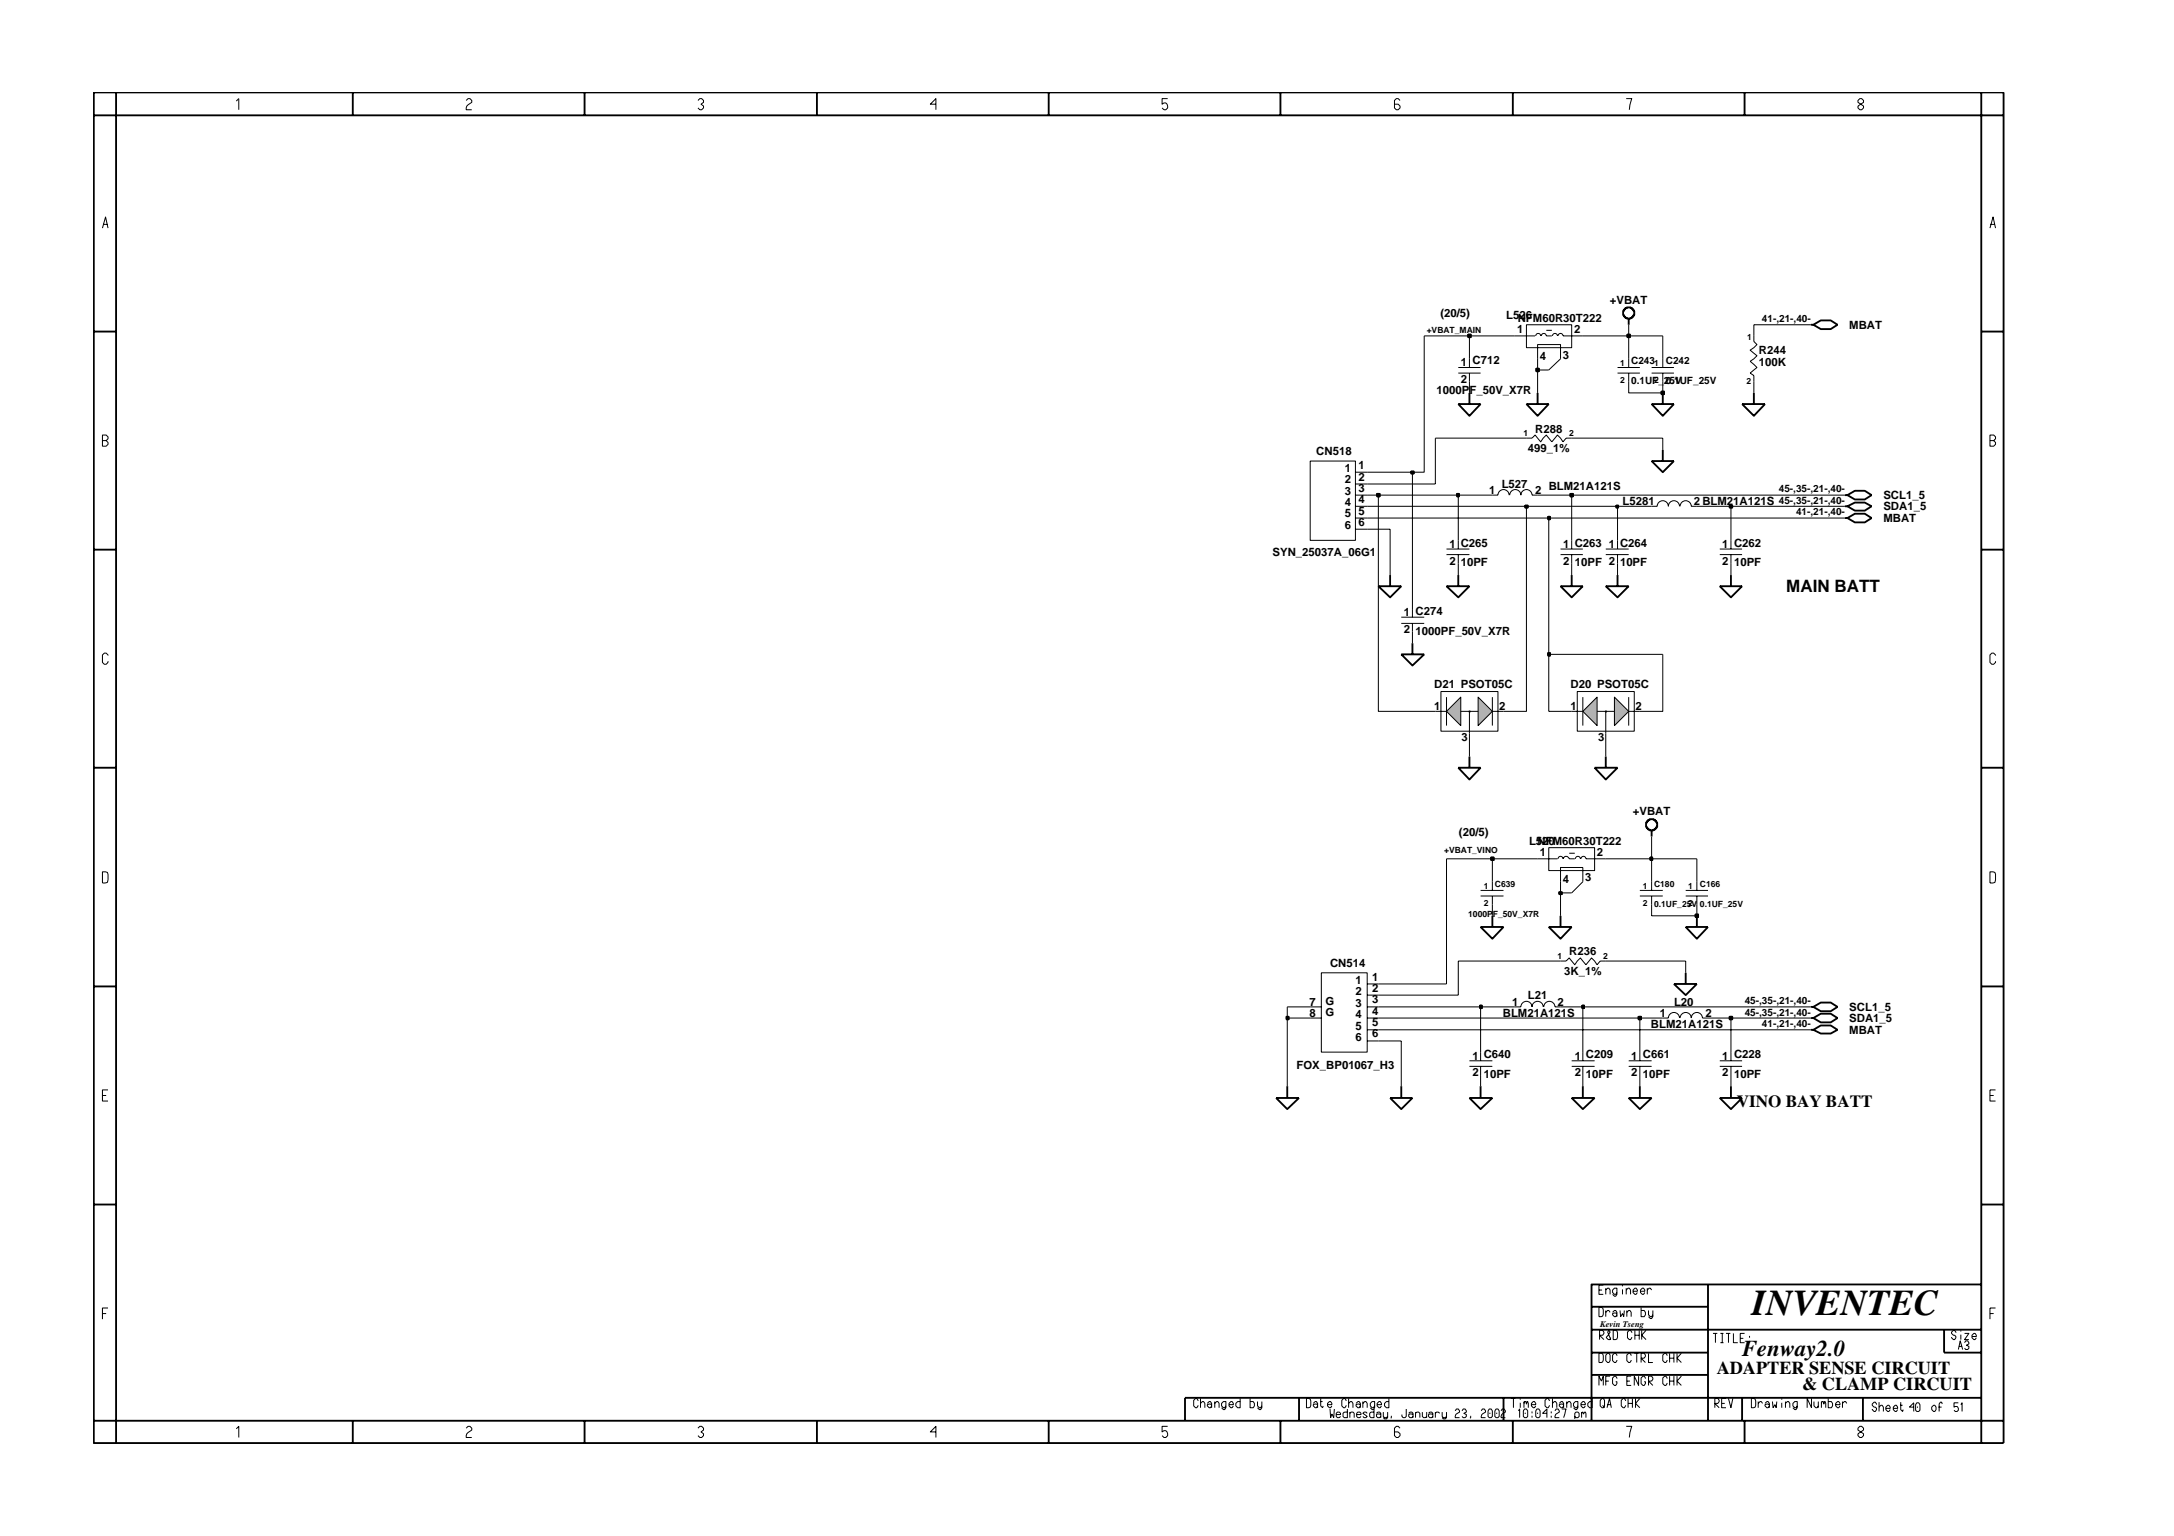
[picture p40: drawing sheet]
<svg xmlns="http://www.w3.org/2000/svg" width="297mm" height="210mm" viewBox="0 0 297 210" stroke-linecap="round" stroke-linejoin="round" font-family="sans-serif">
<defs><g id="words">
<text font-size="5" x="239.4" y="179.7">INVENTEC</text>
<text font-size="3.1" x="238" y="185.3">Fenway2.0</text>
<g font-size="2.5">
<text x="234.6" y="187.7">ADAPTER SENSE CIRCUIT</text>
<text x="246.2" y="190">&amp; CLAMP CIRCUIT</text>
</g>
<g font-size="2.3">
<text x="244.1" y="81">MAIN BATT</text>
<text x="237.3" y="151.2">VINO BAY BATT</text>
</g>
<g font-size="1.6">
<text x="220" y="41.5">+VBAT</text>
<text x="196.8" y="43.3">(20/5)</text>
<text x="205.8" y="43.6">L526</text>
<text x="207.3" y="45.5">1</text>
<text x="207.4" y="44">NFM60R30T222</text>
<text x="215.1" y="45.5">2</text>
<text x="252.7" y="44.9">MBAT</text>
<text x="196.3" y="53.9">1000PF_50V_X7R</text>
<text x="199.6" y="50">1 C712</text>
<text x="199.6" y="52.3">2</text>
<text x="210.4" y="49.2">4</text>
<text x="213.5" y="49">3</text>
<text x="240.3" y="50">100K</text>
<text x="240.3" y="48.4">R244</text>
<text x="209.8" y="59.1">R288</text>
<text x="179.9" y="62.2">CN518</text>
<text x="183.8" y="64.4">1</text>
<text x="185.6" y="64.1">1</text>
<text x="185.6" y="65.7">2</text>
<text x="208.8" y="61.8">499_1%</text>
<text x="183.8" y="66.1">2</text>
<text x="183.8" y="67.6">3</text>
<text x="183.8" y="69.1">4</text>
<text x="183.8" y="70.7">5</text>
<text x="185.6" y="67.3">3</text>
<text x="185.6" y="68.8">4</text>
<text x="185.6" y="70.3">5</text>
<text x="185.6" y="71.9">6</text>
<text x="203.5" y="67.5">1</text>
<text x="205.2" y="66.7">L527</text>
<text x="209.7" y="67.5">2</text>
<text x="211.6" y="66.9">BLM21A121S</text>
<text x="221.7" y="69">L5281</text>
<text x="231.4" y="69">2 BLM21A121S</text>
<text x="257.3" y="71.4">MBAT</text>
<text x="257.3" y="69.8">SDA1_5</text>
<text x="257.3" y="68.2">SCL1_5</text>
<text x="173.9" y="76">SYN_25037A_06G1</text>
<text x="183.8" y="72.2">6</text>
<text x="198.1" y="74.9">1 C265</text>
<text x="198.1" y="77.1">2</text>
<text x="199.6" y="77.4">10PF</text>
<text x="213.6" y="74.9">1 C263</text>
<text x="213.6" y="77.1">2</text>
<text x="215.2" y="77.4">10PF 2</text>
<text x="219.8" y="74.9">1 C264</text>
<text x="221.3" y="77.4">10PF</text>
<text x="235.3" y="74.9">1 C262</text>
<text x="235.3" y="77.1">2</text>
<text x="236.9" y="77.4">10PF</text>
<text x="191.8" y="84.2">1 C274</text>
<text x="191.8" y="86.5">2</text>
<text x="193.4" y="86.7">1000PF_50V_X7R</text>
<text x="196" y="94.1">D21 PSOT05C</text>
<text x="214.6" y="94.1">D20 PSOT05C</text>
<text x="195.9" y="97">1</text>
<text x="199.7" y="101.3">3</text>
<text x="204.8" y="97">2</text>
<text x="214.6" y="97">1</text>
<text x="218.4" y="101.3">3</text>
<text x="223.5" y="97">2</text>
<text x="223.1" y="111.3">+VBAT</text>
<text x="199.3" y="114.3">(20/5)</text>
<text x="208.9" y="115.5">L520</text>
<text x="210.1" y="115.4">NFM60R30T222</text>
<text x="210.4" y="117">1</text>
<text x="218.2" y="117">2</text>
<text x="213.5" y="120.7">4</text>
<text x="216.6" y="120.5">3</text>
<text x="214.4" y="130.6">R236</text>
<text x="178.9" y="137.4">7</text>
<text x="181.1" y="137.4">G</text>
<text x="181.7" y="132.2">CN514</text>
<text x="185.2" y="134.5">1</text>
<text x="185.2" y="136">2</text>
<text x="185.2" y="137.6">3</text>
<text x="187.5" y="134">1</text>
<text x="187.5" y="135.5">2</text>
<text x="187.5" y="137">3</text>
<text x="206.6" y="137.4">1</text>
<text x="208.7" y="136.6">L21</text>
<text x="212.8" y="137.4">2</text>
<text x="213.7" y="133.3">3K_1%</text>
<text x="228.7" y="137.4">L20</text>
<text x="178.9" y="139">8</text>
<text x="181.1" y="138.9">G</text>
<text x="185.2" y="139.1">4</text>
<text x="185.2" y="140.7">5</text>
<text x="185.2" y="142.3">6</text>
<text x="187.5" y="138.7">4</text>
<text x="187.5" y="140.2">5</text>
<text x="187.5" y="141.7">6</text>
<text x="205.3" y="139">BLM21A121S</text>
<text x="225.6" y="140.5">BLM21A121S</text>
<text x="226.8" y="139">1</text>
<text x="233" y="139">2</text>
<text x="252.7" y="141.3">MBAT</text>
<text x="252.7" y="138.2">SCL1_5</text>
<text x="252.7" y="139.7">SDA1_5</text>
<text x="177.1" y="146.1">FOX_BP01067_H3</text>
<text x="201.2" y="144.8">1 C640</text>
<text x="201.2" y="147.1">2</text>
<text x="202.7" y="147.3">10PF</text>
<text x="215.2" y="144.8">1 C209</text>
<text x="215.2" y="147.1">2</text>
<text x="216.7" y="147.3">10PF</text>
<text x="222.9" y="144.8">1 C661</text>
<text x="222.9" y="147.1">2</text>
<text x="224.5" y="147.3">10PF</text>
<text x="235.3" y="144.8">1 C228</text>
<text x="235.3" y="147.1">2</text>
<text x="236.9" y="147.3">10PF</text>
</g>
<g font-size="1.4">
<text x="240.7" y="44">41-,21-,40-</text>
<text x="222.9" y="49.8">C243</text>
<text x="222.9" y="52.5">0.1UF_25V</text>
<text x="227.6" y="49.8">C242</text>
<text x="227.6" y="52.5">0.1UF_25V</text>
<text x="243" y="68.8">45-,35-,21-,40-</text>
<text x="243" y="67.2">45-,35-,21-,40-</text>
<text x="245.4" y="70.4">41-,21-,40-</text>
<text x="238.4" y="137.2">45-,35-,21-,40-</text>
<text x="238.4" y="138.8">45-,35-,21-,40-</text>
<text x="240.7" y="140.3">41-,21-,40-</text>
</g>
<g font-size="1.2">
<text x="194.9" y="45.6">+VBAT_MAIN</text>
<text x="238.7" y="46.4">1</text>
<text x="221.3" y="50">1</text>
<text x="221.3" y="52.3">2</text>
<text x="226" y="50">1</text>
<text x="226" y="52.3">2</text>
<text x="238.6" y="52.5">2</text>
<text x="208.1" y="59.5">1</text>
<text x="214.4" y="59.5">2</text>
<text x="197.3" y="116.6">+VBAT_VINO</text>
<text x="200.6" y="125.3">1000PF_50V_X7R</text>
<text x="202.7" y="121.4">1</text>
<text x="202.7" y="123.8">2</text>
<text x="204.2" y="121.3">C639</text>
<text x="224.5" y="121.4">1</text>
<text x="224.5" y="123.8">2</text>
<text x="226" y="121.3">C180</text>
<text x="226" y="124">0.1UF_25V 0.1UF_25V</text>
<text x="230.7" y="121.4">1</text>
<text x="230.7" y="123.8">2</text>
<text x="232.3" y="121.3">C166</text>
<text x="212.8" y="131">1</text>
<text x="219.1" y="131">2</text>
<text x="218.6" y="181.3">Kevin Tseng</text>
</g>
</g></defs>
<g fill="none" stroke="#000" stroke-width=".14">
<path d="M199.2 50.2h3.1M199.2 51h3.1M200.8 49v1.2M200.8 51v1.2M221 50.2h3.1M221 51h3.1M222.5 49v1.2M222.5 51v1.2M225.7 50.2h3M225.7 51h3M227.2 49v1.2M227.2 51v1.2"/>
<path d="M239.6 45.9v.8l.5 .4-1 .8 1 .7-1 .8 1 .8-1 .8 .5 .3v.9M179 63h6.2v10.8h-6.2zM185.2 67.7h1.6M185.2 66.1h1.6M185.2 64.5h1.6M185.2 69.2h1.6M185.2 72.3h1.6M185.2 70.8h1.6M197.6 75h3.2M197.6 75.8h3.2M199.2 73.8v1.2M199.2 75.8v1.2"/>
<path d="M203.9 67.7h.8a.76 .76 0 0 1 .7-.8 .76 .76 0 0 1 .8 .8M206.3 67.7a.76 .76 0 0 1 .7-.8 .76 .76 0 0 1 .8 .8 .76 .76 0 0 1 .8-.8 .76 .76 0 0 1 .7 .8h.8M213.2 75h3.1M213.2 75.8h3.1M214.7 73.8v1.2M214.7 75.8v1.2M235 75h3M235 75.8h3M236.5 73.8v1.2M236.5 75.8v1.2M179 139.1h1.5M179 137.6h1.5"/>
<path d="M180.5 132.9h6.3v10.9h-6.3zM186.8 136h1.5M186.8 134.5h1.5M186.8 139.1h1.5M186.8 137.6h1.5M202.3 121.7h3.1M202.3 122.4h3.1M203.9 120.5v1.2M203.9 122.4v1.2M207 137.6h.8a.76 .76 0 0 1 .8-.8 .76 .76 0 0 1 .7 .8 .76 .76 0 0 1 .8-.8 .76 .76 0 0 1 .7 .8M210.9 137.6a.76 .76 0 0 1 .8-.8 .76 .76 0 0 1 .8 .8h.7M213.2 131.3h.8l.4-.4 .8 .9 .7-.9 .8 .9 .8-.9 .7 .9 .4-.5h.8"/>
<path d="M227.2 139.1h.8a.76 .76 0 0 1 .7-.7 .76 .76 0 0 1 .8 .7M229.6 139.1a.76 .76 0 0 1 .7-.7 .76 .76 0 0 1 .8 .7 .76 .76 0 0 1 .7-.7 .76 .76 0 0 1 .8 .7h.8M186.8 142.3h1.5M186.8 140.7h1.5M214.7 145h3.2M214.7 145.7h3.2M216.3 143.8v1.2M216.3 145.7v1.2M235 145h3M235 145.7h3M236.5 143.8v1.2M236.5 145.7v1.2"/>
</g>
<g fill="none" stroke="#000" stroke-width=".25">
<path d="M199.2 55.2h3.1l-1.5 1.6zM200.8 53.7v1.5M208.6 55.2h3l-1.5 1.6zM210.1 53.7v1.5M221.9 42.3l.2-.1a.72 .72 0 0 1 .9 0l.3 .3v.5l-.5 .5h-.5l-.4-.3-.1-.7h.1zM222.5 43.6v.8M225.7 55.2h3l-1.5 1.6zM227.2 53.7v1.5M238 55.2h3.2l-1.6 1.6zM239.6 53.7v1.5M247.4 44.4h.4M247.8 44.4l1-.6h1.3l1 .6-1 .6h-1.3z"/>
<path d="M189.9 78.6v1.5M214.7 78.6v1.5M221 78.6v1.5M236.5 78.6v1.5M252.1 69.2h.3M252.4 69.2l1-.5h1.4l.9 .5-.9 .6h-1.4zM188.3 80.1h3.2l-1.6 1.5zM213.2 80.1h3.1l-1.6 1.5zM219.4 80.1h3.1l-1.5 1.5zM235 80.1h3l-1.5 1.5zM225 112.3l.2-.2a.72 .72 0 0 1 1 0l.2 .4v.5l-.5 .5h-.5l-.4-.4v-.1h-.1zM225.7 113.5v.8"/>
<path d="M230.3 126.7h3.1l-1.6 1.6zM231.8 125.2v1.5M247.4 139.1h.4M247.8 139.1l1-.6h1.3l1 .6-1 .6h-1.3zM235 150h3l-1.5 1.6zM236.5 148.4v1.6M247.4 140.7h.4M247.8 140.7l1-.6h1.3l1 .6-1 .5h-1.3z"/>
</g>
<g fill="#b3b3b3" stroke="#000" stroke-width=".14">
<path d="M197.6 97.2l2-1.9v3.9z" fill-rule="evenodd"/>
<path d="M202 95.3l1.9 1.9-1.9 2z" fill-rule="evenodd"/>
</g>
<path d="M197.6 95.3v3.9M200.8 97.2v3.1M203.9 95.3v3.9" fill="none" stroke="#000" stroke-width=".14"/>
<circle cx="200.8" cy="97.2" r=".08" fill="#b3b3b3" stroke="#000" stroke-width=".14"/>
<path d="M196.1 97.2h1.5M196.9 94.5h7.8v5.4h-7.8zM199.6 97.2h2.4M203.9 97.2h1.5" fill="none" stroke="#000" stroke-width=".14"/>
<g fill="#b3b3b3" stroke="#000" stroke-width=".14">
<path d="M216.3 97.2l1.9-1.9v3.9z" fill-rule="evenodd"/>
<path d="M220.6 95.3l1.9 1.9-1.9 2z" fill-rule="evenodd"/>
</g>
<path d="M216.3 95.3v3.9M219.4 97.2v3.1M222.5 95.3v3.9" fill="none" stroke="#000" stroke-width=".14"/>
<circle cx="219.4" cy="97.2" r=".08" fill="#b3b3b3" stroke="#000" stroke-width=".14"/>
<g fill="none" stroke="#000" stroke-width=".14">
<path d="M207 45.9h2.7M208.6 44.4h6.1v3.1h-6.1zM208.6 59.9h.7l.4-.4 .8 .9 .8-.9 .7 .9 .8-.9 .8 .9 .4-.5h.7M209.8 45.9a.34 .34 0 0 1 .4-.3 .34 .34 0 0 1 .3 .3M210.1 49v-1.9h3.1v1.9M210.6 45.9a.34 .34 0 0 1 .3-.3 .34 .34 0 0 1 .4 .3h.7M211.3 45.1h.7M212.1 45.9a.34 .34 0 0 1 .4-.3 .34 .34 0 0 1 .3 .3M212.9 45.9a.34 .34 0 0 1 .3-.3 .34 .34 0 0 1 .4 .3h2.7M219.4 75h3.1M219.4 75.8h3.1M221 73.8v1.2"/>
<path d="M221 75.8v1.2M225.7 69.2h.7a.76 .76 0 0 1 .8-.8 .76 .76 0 0 1 .8 .8 .76 .76 0 0 1 .7-.8 .76 .76 0 0 1 .8 .8M229.6 69.2a.76 .76 0 0 1 .7-.8 .76 .76 0 0 1 .8 .8h.7M191.5 84.3h3.1M191.5 85.2h3.1M193 83.2v1.1M193 85.2v1.1M214.7 97.2h1.6M215.5 94.5h7.8v5.4h-7.8zM218.2 97.2h2.4M222.5 97.2h1.6M210.1 117.4h2.7"/>
<path d="M211.6 115.8h6.3v3.2h-6.3zM212.9 117.4a.34 .34 0 0 1 .3-.4 .34 .34 0 0 1 .4 .4 .43 .43 0 0 1 .4-.4 .43 .43 0 0 1 .4 .4h.8M214.4 116.6h.8M215.3 117.4a.34 .34 0 0 1 .3-.4 .34 .34 0 0 1 .3 .4M216 117.4a.34 .34 0 0 1 .4-.4 .34 .34 0 0 1 .3 .4h2.7M175.9 139.1v9.3M202.3 137.6v7.4M213.2 120.5v-2h3.1v2M216.3 137.6v6.2M224.1 121.7h3.1M224.1 122.4h3.1M224.1 139.1v5.9"/>
<path d="M225.7 120.5v1.2M225.7 122.4v1.2M230.3 121.7h3.1M230.3 122.4h3.1M231.8 120.5v1.2M231.8 122.4v1.2M236.5 139.1v4.7M188.3 142.3h3.2v6.1M188.3 140.7h59.1M200.8 145h3.1M200.8 145.7h3.1M202.3 145.7v2.7"/>
<path d="M216.3 146.9v1.5M222.5 145h3.2M222.5 145.7h3.2M224.1 145.7v2.7M236.5 146.9v1.5"/>
</g>
<g fill="none" stroke="#000" stroke-width=".25">
<path d="M199.2 78.6v1.5M225.7 63h3l-1.5 1.5zM227.2 61.5v1.5M252.1 67.7h.3M252.1 70.8h.3M252.4 67.7l1-.6h1.4l.9 .6-.9 .6h-1.4zM252.4 70.8l1-.6h1.4l.9 .6-.9 .6h-1.4zM191.5 89.4h3.1l-1.6 1.5zM193 87.9v1.5M197.6 80.1h3.2l-1.6 1.5zM199.2 104.9h3.1l-1.5 1.6zM200.8 103.4v1.5"/>
<path d="M217.9 104.9h3.1l-1.6 1.6zM219.4 103.4v1.5M202.3 126.7h3.1l-1.5 1.6zM203.9 125.2v1.5M211.6 126.7h3.1l-1.5 1.6zM213.2 125.2v1.5M228.7 134.5h3.1l-1.5 1.5zM230.3 132.9v1.6M247.4 137.6h.4M247.8 137.6l1-.6h1.3l1 .6-1 .6h-1.3zM174.4 150h3.1l-1.6 1.6zM175.9 148.4v1.6"/>
<path d="M189.9 150h3.1l-1.5 1.6zM191.5 148.4v1.6M200.8 150h3.1l-1.6 1.6zM202.3 148.4v1.6M214.7 150h3.2l-1.6 1.6zM216.3 148.4v1.6M222.5 150h3.2l-1.6 1.6zM224.1 148.4v1.6"/>
</g>
<path d="M175.8 139h.3v.3h-.3z" fill-rule="evenodd" fill="#c2c2c2" stroke="#000" stroke-width=".25"/>
<path d="M175.8 139h.3v.3h-.3z" fill="none" stroke="#000" stroke-width=".25"/>
<path d="M175.9 137.6v1.5h3.1M188.3 139.1h35.8" fill="none" stroke="#000" stroke-width=".14"/>
<path d="M223.9 139h.3v.3h-.3z" fill-rule="evenodd" fill="#c2c2c2" stroke="#000" stroke-width=".25"/>
<path d="M223.9 139h.3v.3h-.3z" fill="none" stroke="#000" stroke-width=".25"/>
<path d="M224.1 139.1h3.1M233.4 139.1h3.1" fill="none" stroke="#000" stroke-width=".14"/>
<path d="M236.3 139h.4v.3h-.4z" fill-rule="evenodd" fill="#c2c2c2" stroke="#000" stroke-width=".25"/>
<path d="M236.3 139h.4v.3h-.4z" fill="none" stroke="#000" stroke-width=".25"/>
<path d="M175.9 137.6h3.1M188.3 137.6h14M236.5 139.1h10.9" fill="none" stroke="#000" stroke-width=".14"/>
<path d="M202.2 137.4h.3v.4h-.3z" fill-rule="evenodd" fill="#c2c2c2" stroke="#000" stroke-width=".25"/>
<path d="M202.2 137.4h.3v.4h-.3z" fill="none" stroke="#000" stroke-width=".25"/>
<path d="M202.3 137.6h4.7M213.2 137.6h3.1" fill="none" stroke="#000" stroke-width=".14"/>
<path d="M216.2 137.4h.2v.4h-.2z" fill-rule="evenodd" fill="#c2c2c2" stroke="#000" stroke-width=".25"/>
<path d="M216.2 137.4h.2v.4h-.2z" fill="none" stroke="#000" stroke-width=".25"/>
<path d="M197.6 117.4v17.1h-9.3M203.9 123.6v1.6M213.2 131.3h-14v4.7h-10.9M213.2 122v3.2M216.3 137.6h31.1M219.4 131.3h10.9v1.6M225.7 123.6v1.6h6.1" fill="none" stroke="#000" stroke-width=".14"/>
<path d="M231.7 125h.3v.3h-.3z" fill-rule="evenodd" fill="#c2c2c2" stroke="#000" stroke-width=".25"/>
<path d="M231.7 125h.3v.3h-.3z" fill="none" stroke="#000" stroke-width=".25"/>
<path d="M231.8 123.6v1.6" fill="none" stroke="#000" stroke-width=".14"/>
<path d="M213 121.9h.4v.3h-.4z" fill-rule="evenodd" fill="#c2c2c2" stroke="#000" stroke-width=".25"/>
<path d="M213 121.9h.4v.3h-.4z" fill="none" stroke="#000" stroke-width=".25"/>
<path d="M197.6 117.4h6.3v3.1M225.7 117.4v3.1M231.8 117.4v3.1M213.2 120.5v1.5h1.5" fill="none" stroke="#000" stroke-width=".14"/>
<path d="M203.7 117.2h.4v.3h-.4z" fill-rule="evenodd" fill="#c2c2c2" stroke="#000" stroke-width=".25"/>
<path d="M203.7 117.2h.4v.3h-.4z" fill="none" stroke="#000" stroke-width=".25"/>
<path d="M203.9 117.4h6.2M219.4 117.4h6.3" fill="none" stroke="#000" stroke-width=".14"/>
<path d="M225.5 117.2h.2v.3h-.2z" fill-rule="evenodd" fill="#c2c2c2" stroke="#000" stroke-width=".25"/>
<path d="M225.5 117.2h.2v.3h-.2z" fill="none" stroke="#000" stroke-width=".25"/>
<path d="M188.3 67.7v29.5h7.8M208.6 69.2v28h-3.2M211.6 89.4v7.8h3.1M227.2 89.4v7.8h-3.1M200.8 100.3v3.1M219.4 100.3v3.1M225.7 114.3v3.1h6.1" fill="none" stroke="#000" stroke-width=".14"/>
<path d="M211.5 89.3h.3v.3h-.3z" fill-rule="evenodd" fill="#c2c2c2" stroke="#000" stroke-width=".25"/>
<path d="M211.5 89.3h.3v.3h-.3z" fill="none" stroke="#000" stroke-width=".25"/>
<path d="M186.8 70.8h24.8v18.6h15.6M186.8 72.3h3.1v6.3M193 64.5v18.7M199.2 67.7v6.1M199.2 77v1.6M214.7 67.7v6.1M214.7 77v1.6M221 69.2v4.6M221 77v1.6M236.5 69.2v4.6M236.5 77v1.6M193 86.3v1.6" fill="none" stroke="#000" stroke-width=".14"/>
<path d="M211.5 70.6h.3v.4h-.3z" fill-rule="evenodd" fill="#c2c2c2" stroke="#000" stroke-width=".25"/>
<path d="M211.5 70.6h.3v.4h-.3z" fill="none" stroke="#000" stroke-width=".25"/>
<path d="M186.8 69.2h21.8M211.6 70.8h40.5" fill="none" stroke="#000" stroke-width=".14"/>
<path d="M208.4 69.1h.3v.3h-.3z" fill-rule="evenodd" fill="#c2c2c2" stroke="#000" stroke-width=".25"/>
<path d="M208.4 69.1h.3v.3h-.3z" fill="none" stroke="#000" stroke-width=".25"/>
<path d="M208.6 69.2h12.4" fill="none" stroke="#000" stroke-width=".14"/>
<path d="M220.8 69.1h.3v.3h-.3z" fill-rule="evenodd" fill="#c2c2c2" stroke="#000" stroke-width=".25"/>
<path d="M220.8 69.1h.3v.3h-.3z" fill="none" stroke="#000" stroke-width=".25"/>
<path d="M221 69.2h4.7M231.8 69.2h4.7" fill="none" stroke="#000" stroke-width=".14"/>
<path d="M236.3 69.1h.4v.3h-.4z" fill-rule="evenodd" fill="#c2c2c2" stroke="#000" stroke-width=".25"/>
<path d="M236.3 69.1h.4v.3h-.4z" fill="none" stroke="#000" stroke-width=".25"/>
<path d="M186.8 67.7h1.5M236.5 69.2h15.6" fill="none" stroke="#000" stroke-width=".14"/>
<path d="M188.2 67.5h.3v.3h-.3z" fill-rule="evenodd" fill="#c2c2c2" stroke="#000" stroke-width=".25"/>
<path d="M188.2 67.5h.3v.3h-.3z" fill="none" stroke="#000" stroke-width=".25"/>
<path d="M188.3 67.7h10.9" fill="none" stroke="#000" stroke-width=".14"/>
<path d="M199.1 67.5h.2v.3h-.2z" fill-rule="evenodd" fill="#c2c2c2" stroke="#000" stroke-width=".25"/>
<path d="M199.1 67.5h.2v.3h-.2z" fill="none" stroke="#000" stroke-width=".25"/>
<path d="M199.2 67.7h4.7M210.1 67.7h4.6" fill="none" stroke="#000" stroke-width=".14"/>
<path d="M214.6 67.5h.3v.3h-.3z" fill-rule="evenodd" fill="#c2c2c2" stroke="#000" stroke-width=".25"/>
<path d="M214.6 67.5h.3v.3h-.3z" fill="none" stroke="#000" stroke-width=".25"/>
<path d="M196.1 59.9v6.2h-9.3M186.8 64.5h6.2M214.7 67.7h37.4" fill="none" stroke="#000" stroke-width=".14"/>
<path d="M192.8 64.4h.4v.3h-.4z" fill-rule="evenodd" fill="#c2c2c2" stroke="#000" stroke-width=".25"/>
<path d="M192.8 64.4h.4v.3h-.4z" fill="none" stroke="#000" stroke-width=".25"/>
<path d="M194.6 45.9v18.6h-1.6M196.1 59.9h12.5M200.8 52.2v1.5M210.1 50.6v3.1M214.7 59.9h12.5v1.6M222.5 52.2v1.5h4.7" fill="none" stroke="#000" stroke-width=".14"/>
<path d="M227 53.5h.4v.4h-.4z" fill-rule="evenodd" fill="#c2c2c2" stroke="#000" stroke-width=".25"/>
<path d="M227 53.5h.4v.4h-.4z" fill="none" stroke="#000" stroke-width=".25"/>
<path d="M227.2 52.2v1.5M239.6 52.2v1.5" fill="none" stroke="#000" stroke-width=".14"/>
<path d="M209.9 50.4h.4v.3h-.4z" fill-rule="evenodd" fill="#c2c2c2" stroke="#000" stroke-width=".25"/>
<path d="M209.9 50.4h.4v.3h-.4z" fill="none" stroke="#000" stroke-width=".25"/>
<path d="M194.6 45.9h6.2v3.1M210.1 49v1.6h1.5M222.5 45.9v3.1M227.2 45.9v3.1" fill="none" stroke="#000" stroke-width=".14"/>
<path d="M200.6 45.7h.3v.4h-.3z" fill-rule="evenodd" fill="#c2c2c2" stroke="#000" stroke-width=".25"/>
<path d="M200.6 45.7h.3v.4h-.3z" fill="none" stroke="#000" stroke-width=".25"/>
<path d="M200.8 45.9h6.2M216.3 45.9h6.2" fill="none" stroke="#000" stroke-width=".14"/>
<path d="M222.4 45.7h.3v.4h-.3z" fill-rule="evenodd" fill="#c2c2c2" stroke="#000" stroke-width=".25"/>
<g fill="none" stroke="#000" stroke-width=".25">
<path d="M12.8 12.6h261v184.6h-261zM12.8 15.8h261M15.9 12.6v184.6M48.2 12.6v3.2M79.9 12.6v3.2M111.6 12.6v3.2M143.3 12.6v3.2M174.9 12.6v3.2M206.7 12.6v3.2M238.4 12.6v3.2M270.7 12.6v184.6M12.8 45.3h3.1"/>
<path d="M222.4 45.7h.3v.4h-.3zM270.7 45.3h3.1M12.8 75.1h3.1M270.7 75.1h3.1M12.8 104.9h3.1M270.7 104.9h3.1M12.8 134.8h3.1M270.7 134.8h3.1M12.8 164.6h3.1M217.5 178.6h15.9M233.4 175.5v18.7M270.7 175.5h-53.2v18.7"/>
<path d="M270.7 164.6h3.1M12.8 194.2h261M48.2 194.2v3M79.9 194.2v3M111.6 194.2v3M143.3 194.2v3M174.9 194.2v3M177.5 191v3.2M205.4 191v3.2M206.7 194.2v3M217.5 181.7h53.2M217.5 184.8h15.9"/>
<path d="M217.5 187.9h15.9M238 191v3.2M238.4 194.2v3M254.5 191v3.2M265.6 181.7v3.1h5.1M270.7 191h-108.8v3.2"/>
</g>
<g fill="none" stroke="#000" stroke-width=".14">
<path d="M32.3 13.8l.3-.3v1.5M63.7 13.7l.3-.2h.2l.3 .2v.3l-.5 .3-.3 .4v.3h.8M95.4 13.7l.2-.2h.3l.2 .2v.3l-.3 .2 .3 .3v.2l-.2 .3h-.3l-.2-.3M127.9 14.2h-.8l.8-.7v1.5M159.5 13.5h-.7v.7l.2-.1a.5 .5 0 0 1 .5 .6l-.2 .3h-.3l-.2-.3M191.3 13.7l-.3-.2h-.2l-.3 .2v1l.3 .3h.2l.3-.3v-.2l-.3-.3h-.5M222.2 13.5h.8l-.4 1.5M253.9 13.7l.2-.2h.3l.2 .2v.3l-.7 .5v.2l.2 .3h.3l.2-.3v-.2l-.7-.5zM14 31.2l.4-1.6 .4 1.6M14.1 30.7h.6M271.9 31.2l.4-1.6 .4 1.6M272 30.7h.6"/>
<path d="M14 59.5h.5l.3 .2v.3l-.3 .2 .3 .3v.2l-.3 .3h-.5zM213.2 49l-1.6 1.6M222.5 44.4v1.5h4.7M247.4 44.4h-7.8v1.5M14 60.2h.5M271.9 60.2h.5l.3-.2v-.3l-.3-.2h-.5v1.5h.5l.3-.3v-.2l-.3-.3M14.8 89.6l-.3-.3h-.2l-.3 .2v1l.3 .3h.2l.3-.3v-.1M272.7 89.6l-.3-.3h-.3l-.2 .2v1l.2 .3h.3l.3-.3v-.1M14 119.1l.7 .1 .1 .3-.1 1.1-.7 .1zM271.9 119.1l.7 .1 .1 .3-.1 1.1-.7 .1zM216.3 120.5l-1.6 1.5M14 149.7h.5"/>
<path d="M14.8 148.9h-.8v1.6h.8M271.9 149.7h.5M272.7 148.9h-.8v1.6h.8M14 179.5h.5M14.8 178.7h-.8v1.6M218.5 178.7h.5l.1 .3v.6l-.1 .2-.2 .1h-.3zM218.5 176.3h.4M219.1 175.6h-.6v1.3h.6M219.4 179.3l.3-.2h.1l.2 .2M219.4 176.3l.3-.3h.1l.2 .3v.6M219.4 176v.9M219.4 179.1v.8"/>
<path d="M220.3 179.3l.3-.2h.2l.1 .2v.6M220.9 179.5l-.1-.1-.5 .1v.2l.3 .2h.2l.1-.2M220.9 176.6l-.1 .3h-.2l-.3-.3v-.3l.3-.3h.3v.9l-.1 .2h-.2l-.3-.2M221.3 179.1l.1 .8 .3-.4 .2 .4v-.8M221.7 175.6v.2M221.7 176.2v.7M222.2 176.3l.2-.3h.2l.2 .3v.6M222.2 176v.9M222.3 179.3l.2-.2h.2l.2 .2v.6M222.3 179.1v.8M223.1 176.5h.6l-.2-.5h-.1l-.3 .3v.3l.3 .3h.1l.2-.3M224.1 176.5h.6l-.1-.5h-.2l-.3 .3v.3l.3 .3h.2l.1-.3"/>
<path d="M224.2 178.7v1.2h.4l.2-.2v-.4l-.2-.2h-.4M225.1 176.3l.2-.3h.2l.2 .3M225.1 176v.9M225.2 179.1v.6l.3 .2h.2l.1-.2M225.8 179.1v.8l-.1 .3h-.2l-.3-.3M271.9 179.5h.5M272.7 178.7h-.8v1.6M32.3 195.3l.3-.4v1.5M63.7 195.2l.3-.3h.2l.3 .3v.2l-.7 .5-.1 .3v.2h.8M95.4 195.2l.2-.3h.3l.2 .3v.2l-.3 .3 .3 .2v.3l-.2 .2h-.3l-.2-.2M127.9 195.7h-.8l.8-.8v1.5M159.5 194.9h-.7v.8l.2-.2a.5 .5 0 0 1 .5 .7l-.2 .2h-.3l-.2-.2"/>
<path d="M163.7 191.4l-.2-.3h-.1l-.3 .3v.7l.3 .3h.1l.2-.4M164 191.8l.3-.3h.2l.1 .3v.6M164 191.1v1.3M165 191.8l.2-.3h.2l.2 .3v.6M165.6 192l-.2-.1-.4 .1v.1l.2 .3h.2l.2-.3M166 191.8l.2-.3h.2l.2 .3v.6M166 191.5v.9M167.5 192.1l-.2 .3h-.1l-.3-.3v-.3l.3-.3h.3v.9l-.2 .2h-.1l-.3-.2M167.9 192h.6l-.2-.5h-.1l-.3 .3v.3l.3 .3h.1l.2-.3M169.4 191.1v1.3h-.3l-.2-.3v-.3l.2-.3h.3M170.8 191.1v1.3h.4l.2-.3v-.3l-.2-.3h-.4M171.8 191.5v.6l.3 .3h.1l.2-.3"/>
<path d="M172.4 191.5v.9l-.2 .2h-.1l-.3-.2M178.5 191.1l.5 .1 .1 .2v.6l-.1 .3-.2 .1h-.3zM179.4 191.8l.3-.3h.2l.1 .3v.6M180 192l-.1-.1-.5 .1v.1l.3 .3h.2l.1-.3M180.4 191.5h.3M180.5 191.1v1l.2 .3 .1-.3M181.4 192h.6l-.2-.5h-.2l-.2 .3v.3l.2 .3h.2l.2-.3M181.7 192.5l.1 1.2 .2-.5 .2 .5 .1-1.2M182.6 193.3h.6v-.2l-.2-.1h-.3l-.1 .1v.5l.1 .1h.3l.2-.1M183.9 191.4l-.1-.3h-.2l-.3 .3v.7l.3 .3h.2l.1-.4M184.1 192.5v1.2h-.4l-.2-.1v-.5l.2-.1h.4M184.3 191.8l.2-.3h.2l.2 .3v.6"/>
<path d="M184.3 191.1v1.3M184.4 193.1l.2-.1h.3l.1 .1v.6M184.4 193v.7M185.3 191.8l.2-.3h.2l.2 .3v.6M185.4 193.3h.6v-.2l-.2-.1h-.3l-.1 .1v.5l.1 .1h.3l.2-.1M185.9 192l-.2-.1-.4 .1v.1l.2 .3h.2l.2-.3M186.2 191.8l.3-.3h.1l.2 .3v.6M186.2 191.5v.9M186.8 193.1l-.2-.1h-.2l-.2 .1 .6 .5-.2 .1h-.2l-.2-.1M187.7 192.5v1.2h-.4l-.2-.1v-.5l.2-.1h.4M187.8 192.1l-.2 .3h-.1l-.3-.3v-.3l.3-.3h.3v.9l-.2 .2h-.1l-.3-.2M188.1 193.1l.1-.1h.3l.2 .1v.6"/>
<path d="M188.2 192h.6l-.2-.5h-.2l-.2 .3v.3l.2 .3h.2l.2-.3M188.7 193.3l-.2-.1-.4 .1v.3l.1 .1h.3l.2-.1M189 193v.6l.2 .1h.2l.2-.1M189.6 193v.7l-.2 .2h-.2l-.2-.2M189.8 191.1v1.3h-.4l-.2-.3v-.3l.2-.3h.4M190.1 193.5l-.1 .3M191.3 195.2l-.3-.3h-.2l-.3 .3v1l.3 .2h.2l.3-.2v-.3l-.3-.2h-.5M192.1 192.5v1.1l-.1 .1h-.3l-.2-.1v-.3M192.5 193.1l.1-.1h.3l.2 .1v.6M193.1 193.3l-.2-.1-.4 .1v.3l.1 .1h.3l.2-.1M193.4 193.1l.2-.1h.2l.2 .1v.6M193.4 193v.7"/>
<path d="M194.3 193v.6l.2 .1h.3l.1-.1M194.9 193v.7M195.2 193.1l.2-.1h.2l.2 .1v.6M195.8 193.3l-.2-.1-.4 .1v.3l.2 .1h.2l.2-.1M196.1 193.1l.2-.1h.2l.2 .1M196.1 193v.7M197 193v.6l.2 .1h.3l.1-.1M197.6 193v.7l-.1 .2h-.3l-.2-.2M198.8 192.8l.2-.3h.2l.2 .3v.2l-.5 .3-.1 .4h.6M199.8 192.8l.1-.3h.3l.1 .3v.2l-.3 .1 .3 .2v.3l-.1 .1h-.3l-.1-.1M200.9 193.5v.3M202.4 192.8l.2-.3h.2l.2 .3v.2l-.5 .3-.1 .4h.6"/>
<path d="M203.5 192.5h.2l.2 .3v.8l-.2 .1h-.2l-.2-.1v-.8zM203.6 193.1v.1M204.4 192.5h.3l.1 .3v.8l-.1 .1h-.3l-.2-.1v-.8zM204.5 193.1v.1M205.1 192.8l.2-.3h.2l.2 .3v.2l-.4 .2-.2 .4v.1h.6M206.4 191.1h.6M206.8 191.1v1.3M207.5 192.8l.1-.3v1.2M207.7 191.1v.2M207.7 191.7v.7M208.2 191.8l.1-.3h.2l.1 .4v-.4h.1l.1 .9M208.2 191.5v.9"/>
<path d="M208.3 192.5h.3l.1 .3v.8l-.1 .1h-.3l-.2-.1v-.8zM208.4 193.1v.1M209.2 192h.6l-.1-.5h-.2l-.3 .3v.3l.3 .3h.2l.1-.3M209.3 192.9v.2M209.3 193.5v.2M210 192.5h.3l.1 .3v.8l-.1 .1h-.3l-.2-.1v-.8zM210.1 193.1v.1M211.4 193.1h-.6l.6-.6v1.2M211.7 191.4l-.2-.3h-.1l-.3 .3v.7l.3 .3h.1l.2-.4M211.9 192.9v.2M211.9 193.5v.2M212.1 191.8l.3-.3h.1l.2 .3v.6"/>
<path d="M212.1 191.1v1.3M212.5 192.8l.1-.3h.3l.1 .3v.2l-.5 .3v.3v.1h.5M213 191.8l.3-.3h.2l.1 .3v.6M213.4 192.5h.6l-.4 1.2M213.6 192l-.1-.1-.5 .1v.1l.3 .3h.2l.1-.3M214.1 191.8l.2-.3h.2l.2 .3v.6M214.1 191.5v.9M215.2 193.6l.1 .1h.3l.2-.1v-.5l-.2-.1h-.3l-.1 .1v.8M215.6 192.1l-.2 .3h-.1l-.3-.3v-.3l.3-.3h.3v.9l-.2 .2h-.1l-.3-.2M216 192h.6l-.2-.5h-.1l-.3 .3v.3l.3 .3h.1l.2-.3M216.1 193.1l.2-.1 .1 .2 .2-.2 .1 .7M216.1 193v.7"/>
<path d="M217.5 191.1v1.3h-.3l-.3-.3v-.3l.3-.3h.3M218.5 184.9l.5 .1 .1 .3v.6l-.1 .2-.2 .1h-.3zM218.5 189.3v-1.2l.3 .6 .3-.6v1.2M218.6 183.1v-1.3h.4l.1 .2-.1 .5h-.4l.5 .6M218.6 191.4l.3-.3h.2l.1 .3v.7l-.1 .3h-.2l-.3-.3zM219 192l.2 .4M219.4 185.2l.3-.3h.1l.2 .3v.7l-.2 .3h-.1l-.3-.3zM219.4 188.7h.4M219.6 192.4l.3-1.3 .3 1.3M219.7 192h.4M220 188.1h-.6v1.2M220.1 182.8l-.1 .3h-.3l-.2-.3 .5-.8-.2-.2-.1 .2 .4 1.1"/>
<path d="M220.4 181.8l.5 .1 .1 .2v.6l-.1 .3-.1 .1h-.4zM220.9 188.4l-.1-.3h-.2l-.3 .2v.8l.3 .2h.2l.1-.2v-.3h-.1M220.9 185.3l-.1-.4h-.2l-.3 .3v.7l.3 .3h.2l.1-.3M222.1 191.4l-.2-.3h-.1l-.3 .3v.7l.3 .3h.1l.2-.4M222.2 194.9h.8l-.4 1.5M222.3 188.7h.4M222.4 191.8h.6M222.4 191.1v1.3M222.9 188.1h-.6v1.2h.6M222.9 185.3l-.2-.4h-.2l-.2 .3v.7l.2 .3h.2l.2-.3M223 182.1l-.2-.3h-.2l-.2 .2v.8l.2 .3h.2l.2-.4M223 191.1v1.3"/>
<path d="M223.3 184.9h.6M223.4 181.8v1.3M223.4 182.5h.6M223.5 191.1v1.3M223.6 184.9v1.3M223.9 188.1v1.2l-.6-1.2v1.2M224 181.8v1.3M224.1 191.1l-.6 .7 .6 .6M224.2 186.2v-1.3h.4l.2 .3-.2 .4h-.4l.6 .6M224.3 181.8v1.3M224.8 188.4l-.2-.3h-.1l-.3 .2v.8l.3 .2h.1l.2-.2v-.3h-.2M224.9 181.8l-.6 .7 .6 .6"/>
<path d="M225.2 189.3v-1.2h.5l.1 .2-.1 .4h-.5l.6 .6M225.2 184.9v1.3h.6M227.8 188.4l-.2-.3h-.2l-.2 .2v.8l.2 .2h.2l.2-.3M227.8 185.3l-.2-.4h-.2l-.2 .3v.7l.2 .3h.2l.2-.3M228.1 188.7h.6M228.1 184.9v1.3M228.1 188.1v1.2M228.1 185.6h.6M228.7 184.9v1.3M228.7 188.1v1.2M229.1 184.9v1.3M229.1 188.1v1.2"/>
<path d="M229.7 188.1l-.6 .6 .6 .6M229.7 184.9l-.6 .7 .6 .6M234 182.2h.6M234.3 192.4v-1.3h.4l.2 .3-.2 .4h-.4l.6 .6M234.4 182.2v1.3M235.1 182.2h.4M235.1 183.5h.4M235.2 191.8h.5M235.3 182.2v1.3M235.8 191.1h-.6v1.3h.6M235.8 182.2h.6M236.2 191.1l.3 1.3 .3-1.3"/>
<path d="M236.2 182.2v1.3M236.8 182.2v1.3h.6M237.8 182.9h.4M238.4 182.2h-.6v1.3h.6M239 182.6v.2M239 183.2v.3M239.3 191.1l.5 .1 .1 .2v.6l-.1 .3-.2 .1h-.3zM240.2 191.8l.3-.3h.2l.1 .3M240.2 191.5v.9M241.2 191.8l.2-.3h.2l.2 .3v.6M241.8 192l-.2-.1-.4 .1v.1l.2 .3h.2l.2-.3M242.2 191.5l.1 .9 .2-.4 .2 .4 .1-.9"/>
<path d="M243.4 191.1v.2M243.4 191.7v.7M244 191.8l.2-.3h.2l.1 .3v.6M244 191.5v.9M245.6 192.1l-.2 .3h-.2l-.2-.3v-.3l.2-.3h.4v.9l-.2 .2h-.2l-.2-.2M247.5 191.1v1.3l-.6-1.3v1.3M247.8 191.5v.6l.3 .3h.2l.1-.3M248.4 191.5v.9M248.9 191.8v-.3h.2l.1 .4 .1-.4h.1l.1 .9M248.9 191.5v.9M249.8 191.1v1.3h.4l.2-.3v-.3l-.2-.3h-.4M250.8 192h.6l-.2-.5h-.1l-.3 .3v.3l.3 .3h.1l.2-.3"/>
<path d="M251.7 191.8l.3-.3h.2l.1 .3M251.7 191.5v.9M254.1 194.9l-.2 .3v.2l.7 .5v.3l-.2 .2h-.3l-.2-.2v-.3l.7-.5v-.2l-.2-.3zM256.4 192l-.2-.4h-.1l-.3 .3v.1l.3 .3h.1l.2 .2-.2 .4h-.1l-.3-.4M256.7 192.3l.3-.3h.2l.1 .3v.6M256.7 191.6v1.3M257.7 192.5h.6l-.2-.5h-.2l-.2 .3v.3l.2 .3h.2l.2-.3M258.7 192.5h.6l-.2-.5h-.2l-.2 .3v.3l.2 .3h.2l.2-.3M259.6 192h.4M259.7 191.6v1l.3 .3v-.3M261.5 192.3h-.6l.6-.6v1.2M261.9 191.7h.3l.1 .3v.7l-.1 .2h-.3l-.2-.2v-.7z"/>
<path d="M262 192.2v.2M264.2 192h.2l.1 .3v.3l-.1 .3h-.2l-.3-.3v-.3zM264.9 192.3h.4M265.4 191.9l-.1-.3h-.2l-.1 .3v1M267.2 182.1l-.1-.3h-.2l-.3 .2v.2l.3 .3h.2l.1 .1-.1 .5h-.2l-.3-.4M267.6 191.7h-.6v.6l.4-.1 .2 .3v.2l-.2 .2h-.2l-.2-.2M267.6 184.4l.2-1.2 .4 1.2M267.7 184h.4M267.9 192l.2-.3v1.2M267.9 181.8v.2M267.9 182.4v.7M268.4 182.2h.6l-.6 .9h.6"/>
<path d="M268.4 183.5l.2-.3h.2l.2 .3v.2l-.3 .1 .3 .2v.2l-.2 .2h-.2l-.2-.2M269.4 182.6h.6l-.1-.4h-.2l-.3 .3v.3l.3 .3h.2l.1-.3"/>
</g>
<use href="#words"/>
</svg>
